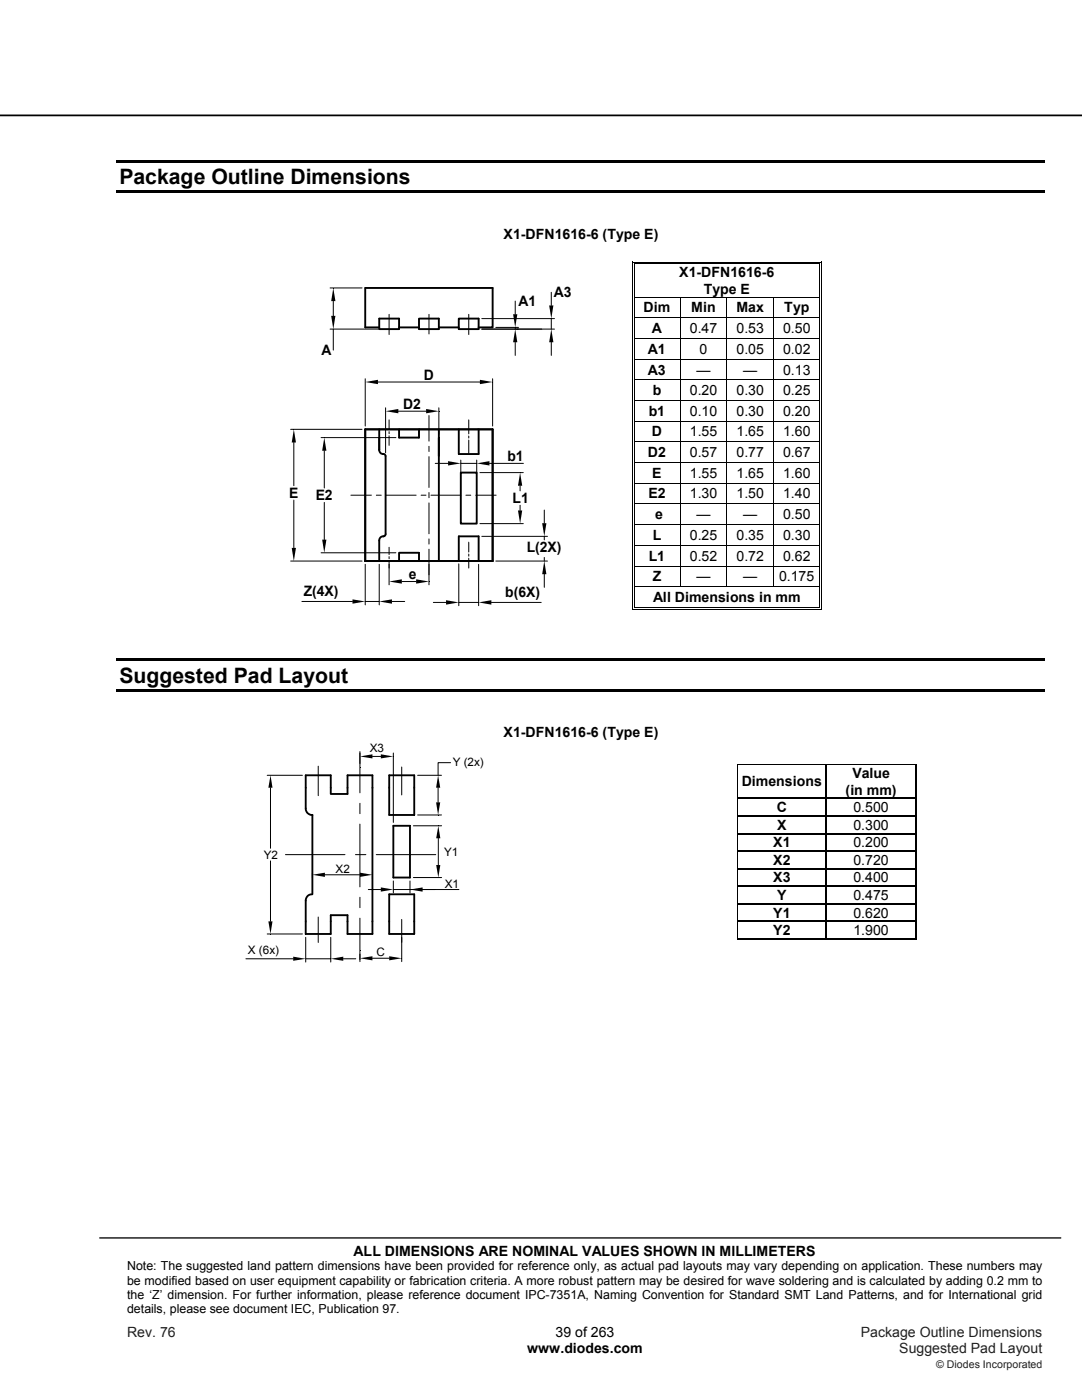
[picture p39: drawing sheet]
<svg xmlns="http://www.w3.org/2000/svg" width="216mm" height="279mm" viewBox="0 0 216 279" stroke-linecap="round" stroke-linejoin="round" font-family="sans-serif">
<defs><g id="words">
<g font-size="4.2">
<text x="23.8" y="36.7">Package Outline Dimensions</text>
<text x="23.8" y="136.2">Suggested Pad Layout</text>
</g>
<g font-size="2.9">
<text x="110.5" y="59.4">A3</text>
<text x="103.5" y="61.1">A1</text>
<text x="64.1" y="70.9">A</text>
<text x="84.6" y="75.8">D</text>
<text x="80.5" y="81.7">D2</text>
<text x="101.3" y="92.1">b1</text>
<text x="57.7" y="99.4">E</text>
<text x="63" y="99.9">E2</text>
<text x="102.3" y="100.4">L1</text>
<text x="105.1" y="110.3">L(2X)</text>
<text x="60.6" y="119">Z(4X)</text>
<text x="81.6" y="115.6">e</text>
<text x="100.8" y="119.2">b(6X)</text>
</g>
<g font-size="2.8">
<text x="100.5" y="47.6">X1-DFN1616-6 (Type E)</text>
<text x="135.6" y="55.4">X1-DFN1616-6</text>
<text x="140.4" y="58.6">Type E</text>
<text x="128.4" y="62.4">Dim</text>
<text x="137.9" y="62.4">Min</text>
<text x="147" y="62.4">Max</text>
<text x="156.5" y="62.4">Typ</text>
<text x="129.3" y="70.6">A1</text>
<text x="130.1" y="66.5">A</text>
<text x="137.6" y="66.5">0.47</text>
<text x="139.6" y="70.6">0</text>
<text x="147" y="66.5">0.53</text>
<text x="147" y="70.6">0.05</text>
<text x="156.3" y="66.5">0.50</text>
<text x="156.3" y="70.6">0.02</text>
<text x="129.3" y="74.7">A3</text>
<text x="139" y="74.7">—</text>
<text x="148.3" y="74.7">—</text>
<text x="156.3" y="74.7">0.13</text>
<text x="129.4" y="83">b1</text>
<text x="130.2" y="78.8">b</text>
<text x="137.6" y="78.8">0.20</text>
<text x="137.6" y="83">0.10</text>
<text x="147" y="78.8">0.30</text>
<text x="147" y="83">0.30</text>
<text x="156.3" y="78.8">0.25</text>
<text x="156.3" y="83">0.20</text>
<text x="130.1" y="87.1">D</text>
<text x="137.6" y="87.1">1.55</text>
<text x="147" y="87.1">1.65</text>
<text x="156.3" y="87.1">1.60</text>
<text x="129.3" y="91.2">D2</text>
<text x="130.2" y="95.4">E</text>
<text x="137.6" y="91.2">0.57</text>
<text x="137.6" y="95.4">1.55</text>
<text x="147" y="91.2">0.77</text>
<text x="147" y="95.4">1.65</text>
<text x="156.3" y="91.2">0.67</text>
<text x="156.3" y="95.4">1.60</text>
<text x="129.4" y="99.5">E2</text>
<text x="137.6" y="99.5">1.30</text>
<text x="147" y="99.5">1.50</text>
<text x="156.3" y="99.5">1.40</text>
<text x="130.2" y="107.7">L</text>
<text x="130.7" y="103.6">e</text>
<text x="137.6" y="107.7">0.25</text>
<text x="139" y="103.6">—</text>
<text x="147" y="107.7">0.35</text>
<text x="148.3" y="103.6">—</text>
<text x="156.3" y="107.7">0.30</text>
<text x="156.3" y="103.6">0.50</text>
<text x="129.4" y="111.9">L1</text>
<text x="137.6" y="111.9">0.52</text>
<text x="147" y="111.9">0.72</text>
<text x="156.3" y="111.9">0.62</text>
<text x="130.2" y="116">Z</text>
<text x="139" y="116">—</text>
<text x="148.3" y="116">—</text>
<text x="155.4" y="116">0.175</text>
<text x="130.3" y="120.1">All Dimensions in mm</text>
<text x="100.5" y="147.1">X1-DFN1616-6 (Type E)</text>
<text x="170.1" y="155.3">Value</text>
<text x="148" y="156.9">Dimensions</text>
<text x="168.7" y="158.6">(in mm)</text>
<text x="155" y="162.1">C</text>
<text x="155.1" y="165.6">X</text>
<text x="170.3" y="165.6">0.300</text>
<text x="170.3" y="162.1">0.500</text>
<text x="154.3" y="169.1">X1</text>
<text x="154.3" y="172.6">X2</text>
<text x="170.3" y="169.1">0.200</text>
<text x="170.3" y="172.6">0.720</text>
<text x="154.3" y="176.1">X3</text>
<text x="155.1" y="179.6">Y</text>
<text x="170.3" y="179.6">0.475</text>
<text x="170.3" y="176.1">0.400</text>
<text x="154.3" y="183.1">Y1</text>
<text x="170.3" y="183.1">0.620</text>
<text x="154.3" y="186.6">Y2</text>
<text x="170.3" y="186.6">1.900</text>
<text x="70.6" y="250.6">ALL DIMENSIONS ARE NOMINAL VALUES SHOWN IN MILLIMETERS</text>
<text x="110.9" y="266.8">39 of 263</text>
<text x="105.2" y="270.1">www.diodes.com</text>
</g>
<g font-size="2.8" fill="#231f20">
<text x="25.4" y="266.8">Rev. 76</text>
<text x="171.8" y="266.8">Package Outline Dimensions</text>
<text x="179.5" y="270.1">Suggested Pad Layout</text>
</g>
<g font-size="2.5">
<text x="25.4" y="253.5">Note: The suggested land pattern dimensions have been provided for reference only, as actual pad layouts may vary depending on application. These numbers may</text>
<text x="25.4" y="256.4">be modified based on user equipment capability or fabrication criteria. A more robust pattern may be desired for wave soldering and is calculated by adding 0.2 mm to</text>
<text x="25.4" y="259.2">the ‘Z’ dimension. For further information, please reference document IPC-7351A, Naming Convention for Standard SMT Land Patterns, and for International grid</text>
<text x="25.4" y="262.1">details, please see document IEC, Publication 97.</text>
</g>
<g font-size="2.3">
<text x="73.8" y="150.1">X3</text>
<text x="90.3" y="152.8">Y (2x)</text>
<text x="52.6" y="171.4">Y2</text>
<text x="88.6" y="170.9">Y1</text>
<text x="67" y="174.2">X2</text>
<text x="88.8" y="177.1">X1</text>
<text x="49.5" y="190.5">X (6x)</text>
<text x="75.1" y="190.8">C</text>
</g>
<text font-size="2.1" fill="#231f20" x="186.8" y="273">© Diodes Incorporated</text>
</g></defs>
<path d="M0 23h215.9" fill="none" stroke="#000" stroke-width=".35"/>
<path d="M19.9 247.1h191.8" fill="none" stroke="#000" stroke-width=".26"/>
<path d="M23.3 31.9h185.2v.5h-185.2zM23.3 38h185.2v.5h-185.2z" fill="#000"/>
<g fill="#fff">
<path d="M126.7 52.7h36.7v6.5h-36.7z"/>
<path d="M127.1 52.7h35.8v3.3h-35.8z"/>
<path d="M127.1 56h35.8v3.2h-35.8z"/>
</g>
<path d="M126.2 52.2h.2v.5h-.2zM126.2 52.2h.5v.2h-.5zM126.5 52.6h.2v.1h-.2z" fill="#000"/>
<path d="M126.7 52.3h36.7M126.7 52.6h36.7" fill="none" stroke="#000" stroke-width=".2"/>
<path d="M126.7 52.7h36.7z" fill="#fff"/>
<path d="M163.4 52.2h.5v.2h-.5zM163.4 52.6h.2v.1h-.2zM163.7 52.2h.2v.5h-.2z" fill="#000"/>
<path d="M126.3 52.7v6.5M126.6 52.7v6.5M163.5 52.7v6.5M163.8 52.7v6.5" fill="none" stroke="#000" stroke-width=".2"/>
<g fill="#fff">
<path d="M126.7 59.4h8.9v4h-8.9z"/>
<path d="M127.1 59.4h7.9v4h-7.9z"/>
<path d="M135.8 59.4h9.1v4h-9.1z"/>
<path d="M136.4 59.4h7.9v4h-7.9z"/>
<path d="M145.1 59.4h9.2v4h-9.2z"/>
<path d="M145.8 59.4h7.8v4h-7.8z"/>
</g>
<path d="M126.2 59.2h.2v.2h-.2zM126.5 59.2h.2v.2h-.2zM163.4 59.2h.2v.2h-.2zM163.7 59.2h.2v.2h-.2z" fill="#000"/>
<path d="M126.3 59.4v4M126.6 59.4v4M126.7 59.3h36.7M135.7 59.4v4M145.1 59.4v4M154.3 59.4v4M163.5 59.4v4M163.8 59.4v4" fill="none" stroke="#000" stroke-width=".2"/>
<g fill="#fff">
<path d="M126.7 63.5h8.9v4h-8.9z"/>
<path d="M127.1 63.5h7.9v4h-7.9z"/>
<path d="M135.8 63.5h9.1v4h-9.1z"/>
<path d="M136.4 63.5h7.9v4h-7.9z"/>
<path d="M145.1 63.5h9.2v4h-9.2z"/>
<path d="M145.8 63.5h7.8v4h-7.8z"/>
</g>
<path d="M126.2 63.4h.2v.1h-.2zM126.2 67.5h.2v.1h-.2zM126.2 71.6h.2v.2h-.2zM126.5 63.4h.2v.1h-.2zM126.5 67.5h.2v.1h-.2zM126.5 71.6h.2v.2h-.2zM163.4 63.4h.2v.1h-.2zM163.4 67.5h.2v.1h-.2zM163.4 71.6h.2v.2h-.2zM163.7 63.4h.2v.1h-.2zM163.7 67.5h.2v.1h-.2zM163.7 71.6h.2v.2h-.2z" fill="#000"/>
<g fill="none" stroke="#000" stroke-width=".2">
<path d="M126.3 63.5v4M126.3 67.6v4M126.3 71.8v3.9M126.6 63.5v4M126.6 67.6v4M126.6 71.8v3.9M126.7 63.4h36.7M126.7 67.6h36.7M126.7 71.7h36.7M135.7 63.5v4M135.7 67.6v4M135.7 71.8v3.9"/>
<path d="M145.1 63.5v4M145.1 67.6v4M145.1 71.8v3.9M154.3 63.5v4M154.3 67.6v4M154.3 71.8v3.9M163.5 63.5v4M163.5 67.6v4M163.5 71.8v3.9M163.8 63.5v4M163.8 67.6v4M163.8 71.8v3.9"/>
</g>
<g fill="#fff">
<path d="M126.7 75.9h8.9v4h-8.9z"/>
<path d="M127.1 75.9h7.9v4h-7.9z"/>
<path d="M135.8 75.9h9.1v4h-9.1z"/>
<path d="M136.4 75.9h7.9v4h-7.9z"/>
<path d="M145.1 75.9h9.2v4h-9.2z"/>
<path d="M145.8 75.9h7.8v4h-7.8z"/>
</g>
<path d="M126.2 75.7h.2v.2h-.2zM126.5 75.7h.2v.2h-.2zM163.4 75.7h.2v.2h-.2zM163.7 75.7h.2v.2h-.2z" fill="#000"/>
<path d="M126.3 75.9v4M126.6 75.9v4M126.7 75.8h36.7M135.7 75.9v4M145.1 75.9v4M154.3 75.9v4M163.5 75.9v4M163.8 75.9v4" fill="none" stroke="#000" stroke-width=".2"/>
<g fill="#fff">
<path d="M126.7 80h8.9v4h-8.9z"/>
<path d="M127.1 80h7.9v4h-7.9z"/>
<path d="M135.8 80h9.1v4h-9.1z"/>
<path d="M136.4 80h7.9v4h-7.9z"/>
<path d="M145.1 80h9.2v4h-9.2z"/>
<path d="M145.8 80h7.8v4h-7.8z"/>
</g>
<path d="M126.2 79.9h.2v.1h-.2zM126.5 79.9h.2v.1h-.2zM163.4 79.9h.2v.1h-.2zM163.7 79.9h.2v.1h-.2z" fill="#000"/>
<path d="M126.7 79.9h36.7M126.3 80v4M126.6 80v4M135.7 80v4M145.1 80v4M154.3 80v4M163.5 80v4M163.8 80v4" fill="none" stroke="#000" stroke-width=".2"/>
<g fill="#fff">
<path d="M126.7 84.2h8.9v3.9h-8.9z"/>
<path d="M127.1 84.2h7.9v3.9h-7.9z"/>
<path d="M135.8 84.2h9.1v3.9h-9.1z"/>
<path d="M136.4 84.2h7.9v3.9h-7.9z"/>
<path d="M145.1 84.2h9.2v3.9h-9.2z"/>
<path d="M145.8 84.2h7.8v3.9h-7.8z"/>
</g>
<g fill="#000">
<path d="M126.2 84h.2v.2h-.2zM126.2 88.1h.2v.2h-.2zM126.2 92.2h.2v.2h-.2zM126.2 96.4h.2v.1h-.2zM126.5 84h.2v.2h-.2zM126.5 88.1h.2v.2h-.2zM126.5 92.2h.2v.2h-.2zM126.5 96.4h.2v.1h-.2zM163.4 84h.2v.2h-.2zM163.4 88.1h.2v.2h-.2zM163.4 92.2h.2v.2h-.2zM163.4 96.4h.2v.1h-.2z"/>
<path d="M163.7 84h.2v.2h-.2zM163.7 88.1h.2v.2h-.2zM163.7 92.2h.2v.2h-.2zM163.7 96.4h.2v.1h-.2zM126.2 100.5h.2v.2h-.2zM126.2 104.6h.2v.2h-.2zM126.2 108.8h.2v.1h-.2zM126.2 112.9h.2v.2h-.2zM126.2 117h.2v.2h-.2zM126.5 100.5h.2v.2h-.2zM126.5 104.6h.2v.2h-.2zM126.5 108.8h.2v.1h-.2z"/>
<path d="M126.5 112.9h.2v.2h-.2zM126.5 117h.2v.2h-.2zM163.4 100.5h.2v.2h-.2zM163.4 104.6h.2v.2h-.2zM163.4 108.8h.2v.1h-.2zM163.4 112.9h.2v.2h-.2zM163.4 117h.2v.2h-.2zM163.7 100.5h.2v.2h-.2zM163.7 104.6h.2v.2h-.2zM163.7 108.8h.2v.1h-.2zM163.7 112.9h.2v.2h-.2zM163.7 117h.2v.2h-.2z"/>
<path d="M23.3 131.4h185.2v.5h-185.2zM23.3 137.5h185.2v.5h-185.2zM126.2 121.5h.5v.2h-.5zM126.5 121.2h.2v.1h-.2zM163.4 121.5h.5v.2h-.5zM163.4 121.2h.2v.1h-.2zM163.7 121.2h.2v.5h-.2zM147 152.4l.1 .3zM147 152.4l.3 .1zM147 159.2l.1 .3zM147.2 152.6l.1 .1zM147.2 159.2l.1 .3z"/>
<path d="M164.7 152.7h.3zM164.7 152.4l.3 .1zM164.7 152.6l.3 .1zM164.7 159.2h.3v.3h-.3zM182.7 152.4l.2 .1zM182.7 152.6l.1 .1zM182.7 159.2l.1 .3zM182.8 152.4l.1 .3zM182.8 159.2l.1 .3zM147 162.7l.1 .3zM147 166.2l.1 .3zM147 169.7l.1 .3z"/>
<path d="M147 173.2l.1 .3zM147 176.7l.1 .3zM147.2 162.7l.1 .3zM147.2 166.2l.1 .3zM147.2 169.7l.1 .3zM147.2 173.2l.1 .3zM147.2 176.7l.1 .3zM164.7 162.7h.3v.3h-.3zM164.7 166.2h.3v.3h-.3zM164.7 169.7h.3v.3h-.3zM164.7 173.2h.3v.3h-.3zM164.7 176.7h.3v.3h-.3z"/>
<path d="M182.7 162.7l.1 .3zM182.7 166.2l.1 .3zM182.7 169.7l.1 .3zM182.7 173.2l.1 .3zM182.7 176.7l.1 .3zM182.8 162.7l.1 .3zM182.8 166.2l.1 .3zM182.8 169.7l.1 .3zM182.8 173.2l.1 .3zM182.8 176.7l.1 .3zM147 180.3l.1 .2zM147 183.8l.1 .2z"/>
<path d="M147 187.5h.3zM147.2 180.3l.1 .2zM147.2 183.8l.1 .2zM147.2 187.3l.1 .1zM164.7 180.3h.3v.2h-.3zM164.7 183.8h.3v.2h-.3zM182.7 180.3l.1 .2zM182.7 183.8l.1 .2zM182.7 187.5h.2zM182.7 187.3l.1 .1zM182.8 180.3l.1 .2zM182.8 183.8l.1 .2z"/>
<path d="M182.8 187.3l.1 .2z"/>
</g>
<g fill="none" stroke="#000" stroke-width=".2">
<path d="M65.9 57.5h6.3M110 58.3v2.7M65.9 65.7h9.5M66.5 60.1v2.9M66.5 65.7v4.2M72.9 75.6v9.4M75.4 76.2h20.4M77.6 62.7v4.1M85.6 62.7v4M93.5 62.7v4.1M96.1 65.7h14.5M96.1 63.6h14.5"/>
<path d="M98.3 75.6v9.4M98.9 65.3h4.6M102.8 60.1v2.6M102.8 65.3v.4M102.8 68.3v2.6M110 63.6v2.1M110 68.3v2.6M58 85.7h14.2M58.6 88.3v8.6M58.6 99.8v9.5M64.1 87.3h14.9M64.7 90v7.4"/>
<path d="M70 98.8h4.1M75.1 98.8h1M76.9 81.4v9M77.1 98.8h5.9M77.6 83.8v1.9M77.6 86.1v.5M77.6 87v1.9M79.5 82.1h5.5M84 98.8h1M85.6 82.9v5.1M85.6 89.1v1M85.6 91.1v6.2"/>
<path d="M85.6 98.3v1M86 98.8h6M86.8 92.5h2.6M87.6 81.4v5.3M91.9 91.8v2.6M91.9 92.5h3.2M93 98.8h.9M93.5 83.8v2.8M93.5 87v.4M93.5 87.8v2.8M94.9 98.8h4.1M95.1 91.8v2.6"/>
<path d="M95.8 94.3h8.6M97.7 92.5h6.7M103.8 96.9v1.1M126.3 84.2v3.9M126.3 88.3v3.9M126.3 92.4v4M126.3 96.5v4M126.6 84.2v3.9M126.6 88.3v3.9M126.6 92.4v4M126.6 96.5v4M126.7 84.1h36.7"/>
<path d="M126.7 88.2h36.7M126.7 92.3h36.7M126.7 96.5h36.7M135.7 84.2v3.9M135.7 88.3v3.9M135.7 92.4v4M135.7 96.5v4M145.1 84.2v3.9M145.1 88.3v3.9M145.1 92.4v4M145.1 96.5v4M154.3 84.2v3.9"/>
<path d="M154.3 88.3v3.9M154.3 92.4v4M154.3 96.5v4M163.5 84.2v3.9M163.5 88.3v3.9M163.5 92.4v4M163.5 96.5v4M163.8 84.2v3.9M163.8 88.3v3.9M163.8 92.4v4M163.8 96.5v4M58 112h14.2"/>
<path d="M64.1 110.3h14.9M64.7 100.3v7.4M72.9 112.6v8.1M75.7 112.6v8.1M77.6 109.2v1.5M77.6 111.1v.4M77.6 111.9v4.8M80.2 116.1h2.8M85.6 100.4v6.1M85.6 107.5v1.1M85.6 109.6v7.1M91.5 112.5v8.4"/>
<path d="M93.5 108.2v2M93.5 110.6v.4M93.5 111.4v2M95.5 112.6v8.3M95.8 104.5h8.6M96.1 107h13.1M98.9 112h10.3M103.8 100.8v1.1M108.6 101.8v2.6M108.6 107v.7M108.6 111.3v.7M108.6 114.6v2.6"/>
<path d="M126.3 100.7v3.9M126.3 104.8v4M126.3 108.9v4M126.3 113.1v3.9M126.3 117.2v4.5M126.6 100.7v3.9M126.6 104.8v4M126.6 108.9v4M126.6 113.1v3.9M126.6 117.2v4M126.7 100.6h36.7M126.7 104.7h36.7"/>
<path d="M126.7 108.8h36.7M126.7 113h36.7M126.7 117.1h36.7M135.7 100.7v3.9M135.7 104.8v4M135.7 108.9v4M135.7 113.1v3.9M145.1 100.7v3.9M145.1 104.8v4M145.1 108.9v4M145.1 113.1v3.9M154.3 100.7v3.9"/>
<path d="M154.3 104.8v4M154.3 108.9v4M154.3 113.1v3.9M163.5 100.7v3.9M163.5 104.8v4M163.5 108.9v4M163.5 113.1v3.9M163.5 117.2v4M163.8 100.7v3.9M163.8 104.8v4M163.8 108.9v4M163.8 113.1v3.9"/>
<path d="M163.8 117.2v4M60.2 120h10.1M72.9 120h2.8M78.2 120h2.6M86.5 120.2h2.5M91.5 120.2h4M98 120.2h10M126.7 121.6h36.7M126.7 121.2h36.7M53.3 154.7h7M54 157.2v12.1M63.5 152.9v5.9"/>
<path d="M71.8 150v8.2M74.3 151h1.7M78.5 150.3v13.8M80.2 153.1v5.5M83.3 154.7h4.8M87.4 157.2v2.9M89.9 152.2h-2.5v2.5M147.1 152.7v6.5M147.1 159.5v3.2M147.3 152.7v6.5M147.3 159.5v3.2M147.3 152.5h17.4"/>
<path d="M147.3 152.7h17.4M165 152.5h17.7M165 152.7h17.7M182.7 152.7v6.5M182.7 159.5v3.2M182.9 152.7v6.5M182.9 159.5v3.2M54 171.8v12.1M57 170.6h11.8M62.3 174.2v1.1M64.8 174.6h7M70.9 170.6h2.1"/>
<path d="M71.8 160.3v2.1M71.8 164.5v12.5M71.8 179.1v2M73.5 177.5h2.5M74.3 174.2v1.1M75.1 170.6h11.9M78.5 177.5h3.3zM78.5 175.8v2.4M81.8 175.8v2.4M81.8 177.5h9.8M82.5 175.1h5.6M82.5 164.8h5.6"/>
<path d="M83.3 162.6h4.8M87.5 167.3v5.3M147.1 163v3.2M147.1 166.5v3.2M147.1 170v3.2M147.1 173.5v3.2M147.1 177v3.3M147.3 163v3.2M147.3 166.5v3.2M147.3 170v3.2M147.3 173.5v3.2M147.3 177v3.3"/>
<path d="M182.7 163v3.2M182.7 166.5v3.2M182.7 170v3.2M182.7 173.5v3.2M182.7 177v3.3M182.9 163v3.2M182.9 166.5v3.2M182.9 170v3.2M182.9 173.5v3.2M182.9 177v3.3M49.1 191.3h9.4M53.3 186.4h7"/>
<path d="M61 187.1v4.9M61 191.3h5M63.5 183v5.1M66 187.1v4.9M68.5 191.3h2.5M71.8 183.2v8.7M74.3 191.2h3.4M80.2 183.5v8.4M147.1 180.5v3.3M147.1 184v3.5M147.3 180.5v3.3M147.3 184v3.3"/>
<path d="M147.3 187.5h35.4M147.3 187.3h17.4M165 187.3h17.7M182.7 180.5v3.3M182.7 184v3.3M182.9 180.5v3.3M182.9 184v3.3"/>
</g>
<g fill="none" stroke="#000" stroke-width=".25">
<path d="M147.3 159.3h17.4M164.9 152.7v6.5M164.9 159.5v3.2M165 159.3h17.7M147.3 162.8h17.4M147.3 166.3h17.4M147.3 169.9h17.4M147.3 173.4h17.4M147.3 176.9h17.4M164.9 163v3.2M164.9 166.5v3.2M164.9 170v3.2"/>
<path d="M164.9 173.5v3.2M164.9 177v3.3M165 162.8h17.7M165 166.3h17.7M165 169.9h17.7M165 173.4h17.7M165 176.9h17.7M147.3 180.4h17.4M147.3 183.9h17.4M164.9 180.5v3.3M164.9 184v3.4M165 180.4h17.7"/>
<path d="M165 183.9h17.7"/>
</g>
<g fill="#000">
<path d="M66.5 57.5l.4 2.6h-.8zM66.1 63h.8l-.4 2.7zM72.9 76.2l2.5-.4v.9zM95.8 75.8l2.5 .4-2.5 .5zM102.8 65.7l.4 2.6h-.8zM102.4 62.7h.8l-.4 2.6zM110 65.7l.4 2.6h-.8zM109.6 61h.8l-.4 2.6zM58.6 85.7l.5 2.6h-.9zM64.7 87.3l.4 2.7h-.8zM76.9 82.1l2.6-.5v.9zM85 81.6l2.6 .5-2.6 .4z"/>
<path d="M89.4 92l2.5 .5-2.5 .4zM95.1 92.5l2.6-.5v.9zM103.8 94.3l.4 2.6h-.8zM58.2 109.3h.9l-.5 2.7zM64.3 107.7h.8l-.4 2.6zM70.3 119.6l2.6 .4-2.6 .5zM75.7 120l2.5-.4v.9zM77.6 116.1l2.6-.5v.9zM83 115.6l2.6 .5-2.6 .4zM89 119.8l2.5 .4-2.5 .5zM95.5 120.2l2.5-.4v.9zM103.4 101.9h.8l-.4 2.6z"/>
<path d="M108.6 112l.4 2.6h-.8zM108.2 104.4h.8l-.4 2.6zM54 154.7l.4 2.5h-.8zM71.8 151l2.5-.5v.9zM76 150.5l2.5 .5-2.5 .4zM87.4 154.7l.4 2.5h-.8zM62.3 174.6l2.5-.4v.8zM71.8 174.2l2.5 .4-2.5 .4zM76 177.1l2.5 .4-2.5 .4zM81.8 177.5l2.5-.4v.8zM87 160.1h.8l-.4 2.5zM87 172.6h.9l-.4 2.5z"/>
<path d="M87.5 164.8l.4 2.5h-.9zM53.6 183.9h.8l-.4 2.5zM58.5 190.9l2.5 .4-2.5 .4zM66 191.3l2.5-.4v.8zM71.8 191.2l2.5-.4v.9zM77.7 190.8l2.5 .4-2.5 .5z"/>
</g>
<path d="M77.7 154.7h5v7.9h-5zM62.3 178.5a1.23 1.23 0 0 0-1.3 1.2v6.7h5v-3.8h3.3v3.8h5v-31.7h-5v3.8h-3.3v-3.8h-5v6.7a1.27 1.27 0 0 0 1.3 1.2v15.9M77.7 178.5h5v7.9h-5zM78.5 164.8h3.3v10.3h-3.3z" fill="none" stroke="#000" stroke-width=".37"/>
<g fill="none" stroke="#000" stroke-width=".38">
<path d="M75.7 63.6h3.9v2.1h-3.9zM79.6 65.3h4M83.6 63.6h4v2.1h-4zM87.6 65.3h3.9M91.5 63.6h4v2.1h-4zM95.5 65.3h2.8v-7.8h-25.4v7.8h2.8M75.7 85.7v4.1a.85 .85 0 0 0 1 .8l.2 .4v15.6l-.1 .3a1.16 1.16 0 0 0-1.1 1v4.1M79.6 85.7v1.6h4v-1.6M87.6 85.7v26.3M91.5 85.7v4.9h4v-4.9M91.9 94.3h3.2v10.2h-3.2zM72.9 112h25.4h-25.4"/>
<path d="M72.9 112v-26.3h25.4v26.3M79.6 112v-1.7h4v1.7M91.5 112v-5h4v5"/>
</g>
<use href="#words"/>
</svg>
